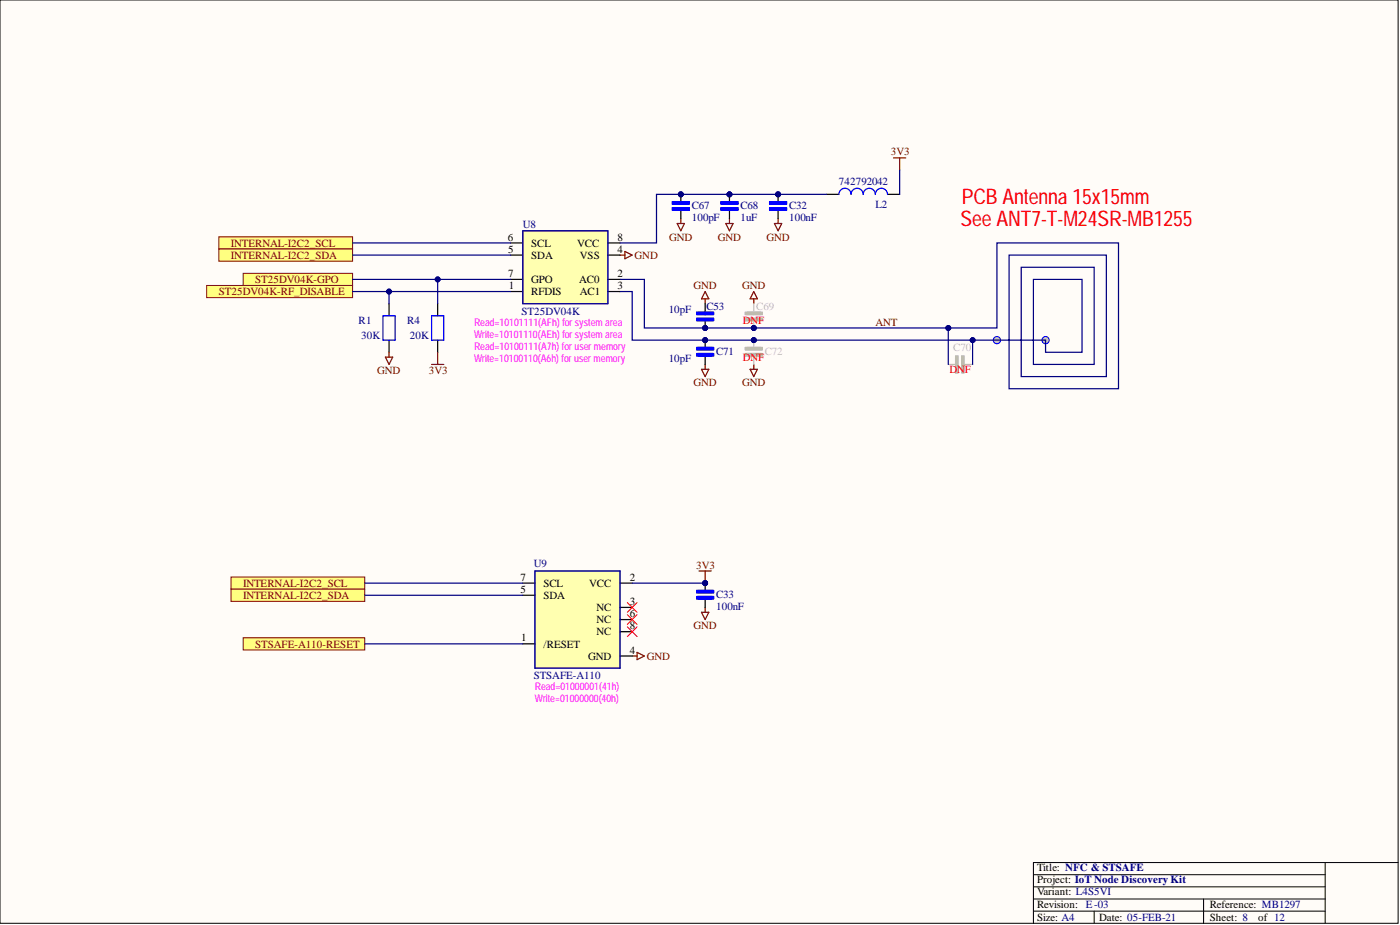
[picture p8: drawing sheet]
<svg xmlns="http://www.w3.org/2000/svg" width="292mm" height="193mm" viewBox="0 0 292 193" stroke-linecap="round" stroke-linejoin="round" font-family="sans-serif">
<defs><g id="words">
<g font-size="4.5" fill="#f00">
<text x="200.4" y="47.2">See ANT7-T-M24SR-MB1255</text>
<text x="200.6" y="42.7">PCB Antenna 15x15mm</text>
</g>
<g font-size="2.3" fill="#800000">
<text x="185.8" y="32.4">3V3</text>
<text x="48.2" y="51.4">INTERNAL-I2C2_SCL</text>
<text x="48.2" y="54">INTERNAL-I2C2_SDA</text>
<text x="132.4" y="54">GND</text>
<text x="139.6" y="50.2">GND</text>
<text x="149.7" y="50.2">GND</text>
<text x="159.9" y="50.2">GND</text>
<text x="53.3" y="59">ST25DV04K-GPO</text>
<text x="45.7" y="61.6">ST25DV04K-RF_DISABLE</text>
<text x="144.7" y="60.3">GND</text>
<text x="154.8" y="60.3">GND</text>
<text x="182.6" y="67.9">ANT</text>
<text x="78.7" y="78.1">GND</text>
<text x="89.5" y="78.1">3V3</text>
<text x="144.7" y="80.6">GND</text>
<text x="154.8" y="80.6">GND</text>
<text x="145.3" y="118.6">3V3</text>
<text x="50.7" y="122.4">INTERNAL-I2C2_SCL</text>
<text x="50.7" y="124.9">INTERNAL-I2C2_SDA</text>
<text x="144.7" y="131.3">GND</text>
<text x="53.3" y="135.1">STSAFE-A110-RESET</text>
<text x="134.9" y="137.6">GND</text>
</g>
<g font-size="2.3" fill="#000080">
<text x="175" y="38.5">742792042</text>
<text x="109.1" y="47.6">U8</text>
<text x="144.3" y="43.6">C67</text>
<text x="144.3" y="46.1">100pF</text>
<text x="154.5" y="43.6">C68</text>
<text x="154.5" y="46.1">1uF</text>
<text x="164.6" y="43.6">C32</text>
<text x="164.6" y="46.1">100nF</text>
<text x="182.6" y="43.3">L2</text>
<text x="108.8" y="65.6">ST25DV04K</text>
<text x="139.5" y="65.4">10pF</text>
<text x="147.4" y="64.6">C53</text>
<text x="74.8" y="67.7">R1</text>
<text x="75.3" y="70.7">30K</text>
<text x="85" y="67.7">R4</text>
<text x="85.5" y="70.7">20K</text>
<text x="139.5" y="75.5">10pF</text>
<text x="149.4" y="74">C71</text>
<text x="111.4" y="118.4">U9</text>
<text x="149.4" y="124.7">C33</text>
<text x="149.4" y="127.2">100nF</text>
<text x="111.4" y="141.7">STSAFE-A110</text>
</g>
<g font-size="2.3">
<text x="105.9" y="50.2">6</text>
<text x="106" y="52.7">5</text>
<text x="110.8" y="54">SDA</text>
<text x="110.8" y="51.4">SCL</text>
<text x="120.4" y="51.4">VCC</text>
<text x="121" y="54">VSS</text>
<text x="128.9" y="52.7">4</text>
<text x="128.9" y="50.2">8</text>
<text x="106" y="57.8">7</text>
<text x="110.8" y="59">GPO</text>
<text x="120.8" y="59">AC0</text>
<text x="128.9" y="57.8">2</text>
<text x="106.2" y="60.3">1</text>
<text x="110.8" y="61.6">RFDIS</text>
<text x="121" y="61.6">AC1</text>
<text x="128.9" y="60.3">3</text>
<text x="108.6" y="123.7">5</text>
<text x="108.6" y="121.1">7</text>
<text x="113.4" y="124.9">SDA</text>
<text x="113.4" y="122.4">SCL</text>
<text x="122.9" y="122.4">VCC</text>
<text x="131.4" y="121.1">2</text>
<text x="124.5" y="127.5">NC</text>
<text x="124.5" y="130">NC</text>
<text x="131.4" y="126.2">3</text>
<text x="131.4" y="128.7">6</text>
<text x="131.4" y="131.3">8</text>
<text x="108.7" y="133.8">1</text>
<text x="113.4" y="135.1">/RESET</text>
<text x="122.7" y="137.6">GND</text>
<text x="124.5" y="132.5">NC</text>
<text x="131.4" y="136.3">4</text>
<text x="216.4" y="181.7">Title: NFC &amp; STSAFE</text>
<text x="216.4" y="184.3">Project: IoT Node Discovery Kit</text>
<text x="216.4" y="189.3">Revision: E-03</text>
<text x="216.4" y="186.8">Variant: L4S5VI</text>
<text x="252.4" y="189.3">Reference: MB1297</text>
<text x="216.4" y="192.1">Size: A4</text>
<text x="229.3" y="192.1">Date: 05-FEB-21</text>
<text x="252.4" y="192.1">Sheet: 8</text>
<text x="262.5" y="192.1">of 12</text>
</g>
<g font-size="2.3" fill="#bfbebc">
<text x="157.8" y="64.6">C69</text>
<text x="159.6" y="74">C72</text>
<text x="198.9" y="73.2">C70</text>
</g>
<g font-size="2.3" fill="#f00">
<text x="155" y="67.7">DNF</text>
<text x="155" y="75.3">DNF</text>
<text x="198.1" y="77.8">DNF</text>
</g>
<g font-size="2.2" fill="#f0f">
<text x="98.9" y="67.9">Read=10101111(AFh) for system area</text>
<text x="98.9" y="70.5">Write=10101110(AEh) for system area</text>
<text x="98.9" y="73">Read=10100111(A7h) for user memory</text>
<text x="98.9" y="75.5">Write=10100110(A6h) for user memory</text>
<text x="111.6" y="144">Read=01000001(41h)</text>
<text x="111.6" y="146.5">Write=01000000(40h)</text>
</g>
</g></defs>
<path d="M0 0h291.7v192.6h-291.7z" fill-rule="evenodd" fill="#fffcf8"/>
<path d="M0 0h291.7v192.6h-291.7z" fill="none" stroke="#000" stroke-width=".21"/>
<path d="M0 0h291.7v192.6h-291.7z" fill-rule="evenodd" fill="#fffcf8"/>
<path d="M0 0h291.7v192.6h-291.7zM276.5 179.9v12.7M291.7 179.9h-76.1v12.7M215.6 182.5h60.9M215.6 185h60.9M215.6 190.1h60.9M215.6 187.5h60.9M228.3 190.1v2.5M251.1 187.5v5.1" fill="none" stroke="#000" stroke-width=".21"/>
<path d="M129.4 53.2h1M130.4 52.5l1.5 .7-1.5 .8zM131.9 136.9h1M132.9 136.1l1.5 .8-1.5 .7z" fill="none" stroke="#800000" stroke-width=".25"/>
<path d="M111.6 119.1h17.8v20.3h-17.8z" fill-rule="evenodd" fill="#ffffb0"/>
<path d="M111.6 119.1h17.8v20.3h-17.8z" fill="none" stroke="#800000" stroke-width=".21"/>
<path d="M109.1 134.3h2.5M109.1 121.6h2.5M109.1 124.2h2.5M129.4 121.6h2.5M129.4 126.7h2.5M129.4 136.9h2.5M129.4 129.3h2.5M129.4 131.8h2.5" fill="none" stroke="#000" stroke-width=".25"/>
<path d="M111.6 119.1h17.8v20.3h-17.8z" fill="none" stroke="#0000bf" stroke-width=".25"/>
<path d="M186.4 32.9h2.6M187.7 32.9v2.6M161.6 46.6h1.5l-.8 1.5zM162.3 45.6v1" fill="none" stroke="#800000" stroke-width=".25"/>
<circle cx="162.3" cy="40.5" r=".51" fill="#000080"/>
<circle cx="162.3" cy="40.5" r=".51" fill="none" stroke="#000080" stroke-width=".21"/>
<path d="M162.3 40.5v1.6M162.3 43.8v1.8" fill="none" stroke="#000" stroke-width=".25"/>
<circle cx="162.3" cy="40.5" r=".51" fill="#000080"/>
<circle cx="162.3" cy="40.5" r=".51" fill="none" stroke="#000080" stroke-width=".21"/>
<path d="M160.6 42.1h3.5v.5h-3.5zM160.6 43.3h3.5v.5h-3.5z" fill="none" stroke="#00f" stroke-width=".25"/>
<path d="M160.8 42.3h3.1M160.8 43.6h3.1" fill="none" stroke="#00f" stroke-width=".76"/>
<path d="M145.9 119.1h2.5M147.1 119.1v2.5" fill="none" stroke="#800000" stroke-width=".25"/>
<circle cx="147.1" cy="121.6" r=".51" fill="#000080"/>
<circle cx="147.1" cy="121.6" r=".51" fill="none" stroke="#000080" stroke-width=".21"/>
<path d="M146.4 127.7h1.5l-.8 1.6zM147.1 126.7v1" fill="none" stroke="#800000" stroke-width=".25"/>
<circle cx="147.1" cy="121.6" r=".51" fill="#000080"/>
<circle cx="147.1" cy="121.6" r=".51" fill="none" stroke="#000080" stroke-width=".21"/>
<path d="M147.1 121.6v1.6M147.1 124.9v1.8" fill="none" stroke="#000" stroke-width=".25"/>
<circle cx="147.1" cy="121.6" r=".51" fill="#000080"/>
<circle cx="147.1" cy="121.6" r=".51" fill="none" stroke="#000080" stroke-width=".21"/>
<path d="M145.3 123.2h3.6v.5h-3.6zM145.3 124.4h3.6v.5h-3.6z" fill="none" stroke="#00f" stroke-width=".25"/>
<path d="M145.6 123.4h3M145.6 124.7h3" fill="none" stroke="#00f" stroke-width=".76"/>
<path d="M50.7 133.1h25.4v2.5h-25.4z" fill-rule="evenodd" fill="#ffff80"/>
<path d="M50.7 133.1h25.4v2.5h-25.4z" fill="none" stroke="#800000" stroke-width=".21"/>
<path d="M48.2 120.4h27.9v2.5h-27.9z" fill-rule="evenodd" fill="#ffff80"/>
<path d="M48.2 120.4h27.9v2.5h-27.9z" fill="none" stroke="#800000" stroke-width=".21"/>
<path d="M48.2 122.9h27.9v2.5h-27.9z" fill-rule="evenodd" fill="#ffff80"/>
<path d="M48.2 122.9h27.9v2.5h-27.9z" fill="none" stroke="#800000" stroke-width=".21"/>
<path d="M45.7 49.4h27.9v2.5h-27.9z" fill-rule="evenodd" fill="#ffff80"/>
<path d="M45.7 49.4h27.9v2.5h-27.9z" fill="none" stroke="#800000" stroke-width=".21"/>
<path d="M45.7 51.9h27.9v2.6h-27.9z" fill-rule="evenodd" fill="#ffff80"/>
<path d="M45.7 51.9h27.9v2.6h-27.9z" fill="none" stroke="#800000" stroke-width=".21"/>
<path d="M50.7 57h22.9v2.6h-22.9z" fill-rule="evenodd" fill="#ffff80"/>
<path d="M50.7 57h22.9v2.6h-22.9z" fill="none" stroke="#800000" stroke-width=".21"/>
<path d="M43.1 59.6h30.5v2.5h-30.5z" fill-rule="evenodd" fill="#ffff80"/>
<path d="M43.1 59.6h30.5v2.5h-30.5z" fill="none" stroke="#800000" stroke-width=".21"/>
<path d="M130.9 125.7l2 2M130.9 128.2l2 2.1M130.9 130.8l2 2M132.9 125.7l-2 2M132.9 128.2l-2 2.1M132.9 130.8l-2 2" fill="none" stroke="#f00" stroke-width=".21"/>
<path d="M109.1 48.1h17.7v15.3h-17.7z" fill-rule="evenodd" fill="#ffffb0"/>
<path d="M109.1 48.1h17.7v15.3h-17.7z" fill="none" stroke="#800000" stroke-width=".21"/>
<path d="M106.5 58.3h2.6M106.5 53.2h2.6M106.5 50.7h2.6M126.8 58.3h2.6M126.8 53.2h2.6M126.8 50.7h2.6M106.5 60.8h2.6M126.8 60.8h2.6" fill="none" stroke="#000" stroke-width=".25"/>
<path d="M109.1 48.1h17.7v15.3h-17.7z" fill="none" stroke="#0000bf" stroke-width=".25"/>
<path d="M141.3 46.6h1.5l-.8 1.5zM142 45.6v1" fill="none" stroke="#800000" stroke-width=".25"/>
<circle cx="142" cy="40.5" r=".51" fill="#000080"/>
<circle cx="142" cy="40.5" r=".51" fill="none" stroke="#000080" stroke-width=".21"/>
<path d="M142 40.5v1.6M142 43.8v1.8" fill="none" stroke="#000" stroke-width=".25"/>
<circle cx="142" cy="40.5" r=".51" fill="#000080"/>
<circle cx="142" cy="40.5" r=".51" fill="none" stroke="#000080" stroke-width=".21"/>
<path d="M140.3 42.1h3.5v.5h-3.5zM140.3 43.3h3.5v.5h-3.5z" fill="none" stroke="#00f" stroke-width=".25"/>
<path d="M140.5 42.3h3.1M140.5 43.6h3.1" fill="none" stroke="#00f" stroke-width=".76"/>
<path d="M151.4 46.6h1.6l-.8 1.5zM152.2 45.6v1" fill="none" stroke="#800000" stroke-width=".25"/>
<circle cx="152.2" cy="40.5" r=".51" fill="#000080"/>
<circle cx="152.2" cy="40.5" r=".51" fill="none" stroke="#000080" stroke-width=".21"/>
<path d="M152.2 40.5v1.6M152.2 43.8v1.8" fill="none" stroke="#000" stroke-width=".25"/>
<circle cx="152.2" cy="40.5" r=".51" fill="#000080"/>
<circle cx="152.2" cy="40.5" r=".51" fill="none" stroke="#000080" stroke-width=".21"/>
<path d="M150.4 42.1h3.6v.5h-3.6zM150.4 43.3h3.6v.5h-3.6z" fill="none" stroke="#00f" stroke-width=".25"/>
<path d="M150.7 42.3h3M150.7 43.6h3" fill="none" stroke="#00f" stroke-width=".76"/>
<path d="M146.4 77h1.5l-.8 1.6zM147.1 76v1" fill="none" stroke="#800000" stroke-width=".25"/>
<circle cx="147.1" cy="71" r=".51" fill="#000080"/>
<circle cx="147.1" cy="71" r=".51" fill="none" stroke="#000080" stroke-width=".21"/>
<path d="M147.1 71v1.5M147.1 74.3v1.7" fill="none" stroke="#000" stroke-width=".25"/>
<circle cx="147.1" cy="71" r=".51" fill="#000080"/>
<circle cx="147.1" cy="71" r=".51" fill="none" stroke="#000080" stroke-width=".21"/>
<path d="M145.3 72.5h3.6v.5h-3.6zM145.3 73.7h3.6v.6h-3.6z" fill="none" stroke="#00f" stroke-width=".25"/>
<path d="M145.6 72.7h3M145.6 74h3" fill="none" stroke="#00f" stroke-width=".76"/>
<path d="M147.1 60.8l.8 1.5h-1.5zM147.1 62.3v1.1" fill="none" stroke="#800000" stroke-width=".25"/>
<circle cx="147.1" cy="68.4" r=".51" fill="#000080"/>
<circle cx="147.1" cy="68.4" r=".51" fill="none" stroke="#000080" stroke-width=".21"/>
<path d="M147.1 63.4v1.7M147.1 66.9v1.5" fill="none" stroke="#000" stroke-width=".25"/>
<circle cx="147.1" cy="68.4" r=".51" fill="#000080"/>
<circle cx="147.1" cy="68.4" r=".51" fill="none" stroke="#000080" stroke-width=".21"/>
<path d="M145.3 66.4h3.6v.5h-3.6zM145.3 65.1h3.6v.5h-3.6z" fill="none" stroke="#00f" stroke-width=".25"/>
<path d="M145.6 66.6h3M145.6 65.4h3" fill="none" stroke="#00f" stroke-width=".76"/>
<circle cx="208" cy="71" r=".76" fill="#c0c0c0"/>
<circle cx="208" cy="71" r=".76" fill="none" stroke="#00f" stroke-width=".21"/>
<circle cx="218.1" cy="71" r=".76" fill="#c0c0c0"/>
<circle cx="218.1" cy="71" r=".76" fill="none" stroke="#00f" stroke-width=".21"/>
<path d="M156.5 77h1.5l-.7 1.6zM157.3 76v1" fill="none" stroke="#800000" stroke-width=".25"/>
<circle cx="157.3" cy="71" r=".51" fill="#000080"/>
<circle cx="157.3" cy="71" r=".51" fill="none" stroke="#000080" stroke-width=".21"/>
<path d="M157.3 71v1.5M157.3 74.3v1.7" fill="none" stroke="#bfbebc" stroke-width=".25"/>
<circle cx="157.3" cy="71" r=".51" fill="#000080"/>
<circle cx="157.3" cy="71" r=".51" fill="none" stroke="#000080" stroke-width=".21"/>
<path d="M155.5 72.5h3.5v.5h-3.5zM155.5 73.7h3.5v.6h-3.5z" fill="none" stroke="#bfbebc" stroke-width=".25"/>
<path d="M155.7 72.7h3.1M155.7 74h3.1" fill="none" stroke="#bfbebc" stroke-width=".76"/>
<path d="M157.3 60.8l.7 1.5h-1.5zM157.3 62.3v1.1" fill="none" stroke="#800000" stroke-width=".25"/>
<circle cx="157.3" cy="68.4" r=".51" fill="#000080"/>
<circle cx="157.3" cy="68.4" r=".51" fill="none" stroke="#000080" stroke-width=".21"/>
<path d="M157.3 63.4v1.7M157.3 66.9v1.5" fill="none" stroke="#bfbebc" stroke-width=".25"/>
<circle cx="157.3" cy="68.4" r=".51" fill="#000080"/>
<circle cx="157.3" cy="68.4" r=".51" fill="none" stroke="#000080" stroke-width=".21"/>
<path d="M155.5 66.4h3.5v.5h-3.5zM155.5 65.1h3.5v.5h-3.5zM197.9 76h1.5M199.4 74.3h.5v3.5h-.5zM200.6 74.3h.6v3.5h-.6zM201.2 76h1.7" fill="none" stroke="#bfbebc" stroke-width=".25"/>
<path d="M155.7 66.6h3.1M155.7 65.4h3.1M199.6 74.5v3M200.9 74.5v3" fill="none" stroke="#bfbebc" stroke-width=".76"/>
<path d="M172.5 40.5h2.5M185.2 40.5h2.5M81.2 63.4v2.5M81.2 71v2.5M91.3 63.4v2.5M91.3 71v2.5" fill="none" stroke="#000" stroke-width=".25"/>
<path d="M175 40.5a1.27 1.27 0 0 1 1.3-1.2 1.27 1.27 0 0 1 1.3 1.2 1.27 1.27 0 0 1 1.2-1.2 1.27 1.27 0 0 1 1.3 1.2 1.27 1.27 0 0 1 1.3-1.2 1.27 1.27 0 0 1 1.2 1.2 1.27 1.27 0 0 1 1.3-1.2 1.27 1.27 0 0 1 1.3 1.2M79.9 65.9h2.5v5.1h-2.5zM90 65.9h2.6v5.1h-2.6z" fill="none" stroke="#00f" stroke-width=".25"/>
<path d="M80.4 74.5h1.5l-.7 1.5zM81.2 73.5v1M90 76h2.6M91.3 73.5v2.5" fill="none" stroke="#800000" stroke-width=".25"/>
<path d="M73.6 50.7h32.9M73.6 53.2h32.9M76.1 121.6h33M76.1 124.2h33M131.9 121.6h15.2" fill="none" stroke="#000080" stroke-width=".25"/>
<circle cx="147.1" cy="121.6" r=".51" fill="#000080"/>
<circle cx="147.1" cy="121.6" r=".51" fill="none" stroke="#000080" stroke-width=".21"/>
<path d="M73.6 58.3h32.9M76.1 134.3h33" fill="none" stroke="#000080" stroke-width=".25"/>
<circle cx="91.3" cy="58.3" r=".51" fill="#000080"/>
<circle cx="91.3" cy="58.3" r=".51" fill="none" stroke="#000080" stroke-width=".21"/>
<path d="M73.6 60.8h32.9" fill="none" stroke="#000080" stroke-width=".25"/>
<circle cx="81.2" cy="60.8" r=".51" fill="#000080"/>
<circle cx="81.2" cy="60.8" r=".51" fill="none" stroke="#000080" stroke-width=".21"/>
<path d="M129.4 58.3h5v10.1h73.6v-17.7h25.4v30.4h-22.9v-27.9h20.3v25.4h-17.7v-22.8h15.2v20.2h-12.7v-17.7h10.2v15.2h-7.7v-2.5h-86.2v-10.2h-2.5" fill="none" stroke="#000080" stroke-width=".25"/>
<circle cx="147.1" cy="71" r=".51" fill="#000080"/>
<circle cx="147.1" cy="71" r=".51" fill="none" stroke="#000080" stroke-width=".21"/>
<circle cx="157.3" cy="71" r=".51" fill="#000080"/>
<circle cx="157.3" cy="71" r=".51" fill="none" stroke="#000080" stroke-width=".21"/>
<circle cx="202.9" cy="71" r=".51" fill="#000080"/>
<circle cx="202.9" cy="71" r=".51" fill="none" stroke="#000080" stroke-width=".21"/>
<circle cx="197.9" cy="68.4" r=".51" fill="#000080"/>
<circle cx="197.9" cy="68.4" r=".51" fill="none" stroke="#000080" stroke-width=".21"/>
<circle cx="157.3" cy="68.4" r=".51" fill="#000080"/>
<circle cx="157.3" cy="68.4" r=".51" fill="none" stroke="#000080" stroke-width=".21"/>
<circle cx="147.1" cy="68.4" r=".51" fill="#000080"/>
<circle cx="147.1" cy="68.4" r=".51" fill="none" stroke="#000080" stroke-width=".21"/>
<path d="M197.9 68.4v7.6" fill="none" stroke="#000080" stroke-width=".25"/>
<circle cx="197.9" cy="68.4" r=".51" fill="#000080"/>
<circle cx="197.9" cy="68.4" r=".51" fill="none" stroke="#000080" stroke-width=".21"/>
<path d="M202.9 71v5" fill="none" stroke="#000080" stroke-width=".25"/>
<circle cx="202.9" cy="71" r=".51" fill="#000080"/>
<circle cx="202.9" cy="71" r=".51" fill="none" stroke="#000080" stroke-width=".21"/>
<path d="M172.5 40.5h-35.5v10.2h-7.6" fill="none" stroke="#000080" stroke-width=".25"/>
<circle cx="162.3" cy="40.5" r=".51" fill="#000080"/>
<circle cx="162.3" cy="40.5" r=".51" fill="none" stroke="#000080" stroke-width=".21"/>
<circle cx="152.2" cy="40.5" r=".51" fill="#000080"/>
<circle cx="152.2" cy="40.5" r=".51" fill="none" stroke="#000080" stroke-width=".21"/>
<circle cx="142" cy="40.5" r=".51" fill="#000080"/>
<circle cx="142" cy="40.5" r=".51" fill="none" stroke="#000080" stroke-width=".21"/>
<path d="M187.7 35.5v5M81.2 60.8v2.6" fill="none" stroke="#000080" stroke-width=".25"/>
<circle cx="81.2" cy="60.8" r=".51" fill="#000080"/>
<circle cx="81.2" cy="60.8" r=".51" fill="none" stroke="#000080" stroke-width=".21"/>
<path d="M91.3 58.3v5.1" fill="none" stroke="#000080" stroke-width=".25"/>
<circle cx="91.3" cy="58.3" r=".51" fill="#000080"/>
<circle cx="91.3" cy="58.3" r=".51" fill="none" stroke="#000080" stroke-width=".21"/>
<use href="#words"/>
</svg>
